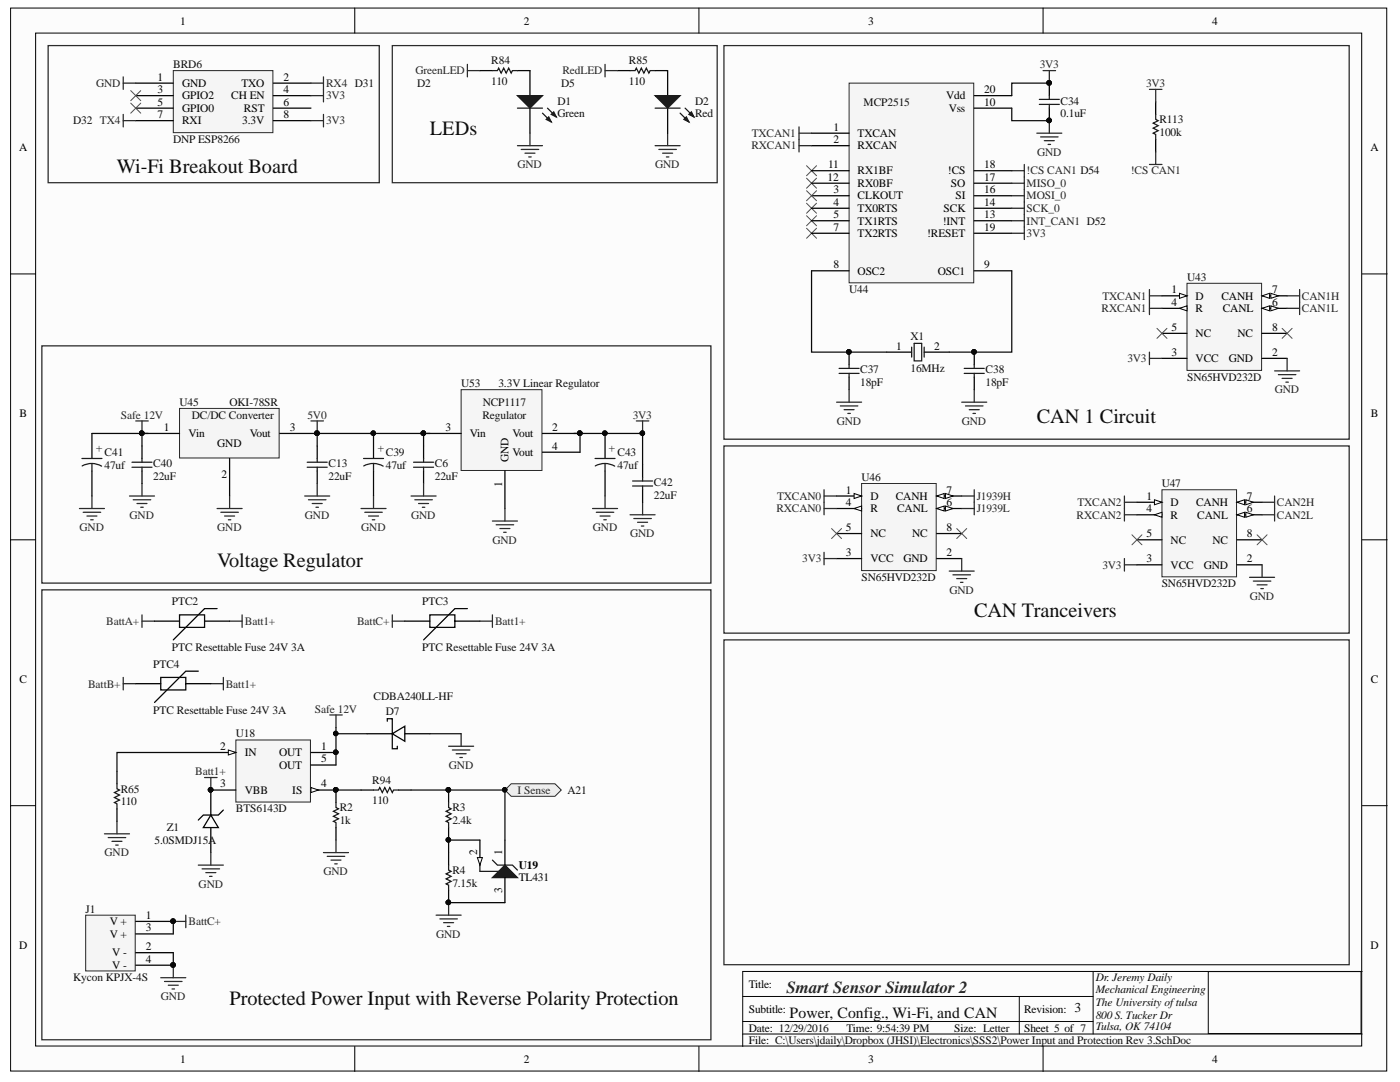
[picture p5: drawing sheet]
<svg xmlns="http://www.w3.org/2000/svg" width="279mm" height="216mm" viewBox="0 0 279 216" stroke-linecap="round" stroke-linejoin="round" font-family="sans-serif">
<defs><g id="words">
<g font-size="4.1" fill="#0e0e0e">
<text x="85.8" y="26.9">LEDs</text>
<text x="23.3" y="34.5">Wi-Fi Breakout Board</text>
<text x="206.9" y="84.4">CAN 1 Circuit</text>
<text x="43.4" y="113.1">Voltage Regulator</text>
<text x="194.4" y="123.1">CAN Tranceivers</text>
<text x="45.8" y="200.5">Protected Power Input with Reverse Polarity Protection</text>
</g>
<text font-size="3.4" fill="#262626" x="157" y="198.1">Smart Sensor Simulator 2</text>
<text font-size="3.1" fill="#0e0e0e" x="157.6" y="203.2">Power, Config., Wi-Fi, and CAN</text>
<text font-size="2.7" fill="#0e0e0e" x="214.4" y="202">3</text>
<g font-size="2.3">
<text x="35.9" y="4.9">1</text>
<text x="104.6" y="4.9">2</text>
<text x="173.3" y="4.9">3</text>
<text x="241.9" y="4.9">4</text>
<text x="31.4" y="16.1">1</text>
<text x="36.3" y="17.3">GND</text>
<text x="48.2" y="17.3">TXO</text>
<text x="56.5" y="16.1">2</text>
<text x="31.4" y="18.6">3</text>
<text x="31.4" y="21.1">5</text>
<text x="31.4" y="23.6">7</text>
<text x="36.3" y="19.8">GPIO2</text>
<text x="36.3" y="22.4">GPIO0</text>
<text x="46.2" y="19.8">CH EN</text>
<text x="48.7" y="22.4">RST</text>
<text x="56.5" y="18.6">4</text>
<text x="56.5" y="21.1">6</text>
<text x="56.5" y="23.6">8</text>
<text x="188.8" y="19.8">Vdd</text>
<text x="189.3" y="22.4">Vss</text>
<text x="196.4" y="21.1">10</text>
<text x="196.4" y="18.6">20</text>
<text x="36.3" y="24.8">RXI</text>
<text x="48.3" y="24.8">3.3V</text>
<text x="166.3" y="26.1">1</text>
<text x="166.3" y="28.5">2</text>
<text x="171.2" y="27.4">TXCAN</text>
<text x="171.2" y="29.8">RXCAN</text>
<text x="3.8" y="30.2">A</text>
<text x="165.2" y="33.6">11</text>
<text x="171.2" y="34.8">RX1BF</text>
<text x="189.2" y="34.8">!CS</text>
<text x="196.4" y="33.6">18</text>
<text x="273.5" y="30.2">A</text>
<text x="165.2" y="36.1">12</text>
<text x="166.3" y="38.6">3</text>
<text x="166.3" y="41.1">4</text>
<text x="171.2" y="39.8">CLKOUT</text>
<text x="171.2" y="37.3">RX0BF</text>
<text x="189.8" y="37.3">SO</text>
<text x="190.7" y="39.8">SI</text>
<text x="196.4" y="41.1">14</text>
<text x="196.4" y="38.6">16</text>
<text x="196.4" y="36.1">17</text>
<text x="166.3" y="43.6">5</text>
<text x="166.3" y="46">7</text>
<text x="171.2" y="42.3">TX0RTS</text>
<text x="171.2" y="44.9">TX1RTS</text>
<text x="171.2" y="47.3">TX2RTS</text>
<text x="185" y="47.3">!RESET</text>
<text x="188.2" y="44.9">!INT</text>
<text x="188.3" y="42.3">SCK</text>
<text x="196.4" y="43.6">13</text>
<text x="196.4" y="46">19</text>
<text x="166.3" y="53.6">8</text>
<text x="196.4" y="53.6">9</text>
<text x="171.2" y="54.8">OSC2</text>
<text x="187.1" y="54.8">OSC1</text>
<text x="233.8" y="58.5">1</text>
<text x="238.6" y="59.8">D</text>
<text x="243.8" y="59.8">CANH</text>
<text x="253.9" y="58.5">7</text>
<text x="233.8" y="61.1">4</text>
<text x="238.6" y="62.3">R</text>
<text x="244" y="62.3">CANL</text>
<text x="253.9" y="61.1">6</text>
<text x="178.9" y="69.8">1</text>
<text x="186.5" y="69.8">2</text>
<text x="233.8" y="71">3</text>
<text x="233.8" y="66.1">5</text>
<text x="238.6" y="67.2">NC</text>
<text x="247" y="67.2">NC</text>
<text x="253.9" y="71">2</text>
<text x="253.9" y="66.1">8</text>
<text x="238.6" y="72.3">VCC</text>
<text x="245.2" y="72.3">GND</text>
<text x="3.9" y="83.2">B</text>
<text x="273.6" y="83.2">B</text>
<text x="32.7" y="86">1</text>
<text x="37.6" y="87.3">Vin</text>
<text x="43.4" y="89.3">GND</text>
<text x="49.9" y="87.3">Vout</text>
<text x="57.8" y="86">3</text>
<text x="88.9" y="86">3</text>
<text x="93.7" y="87.3">Vin</text>
<text x="102.3" y="87.3">Vout</text>
<text x="110.2" y="86">2</text>
<text x="110.2" y="89.7">4</text>
<text x="44.2" y="95.5">2</text>
<text x="101.5" y="92.2" transform="rotate(-90 101.5 92.2)">GND</text>
<text x="102.3" y="91">Vout</text>
<text x="100.2" y="97.1" transform="rotate(-90 100.2 97.1)">1</text>
<text x="168.8" y="98.5">1</text>
<text x="168.8" y="100.9">4</text>
<text x="173.7" y="99.8">D</text>
<text x="178.8" y="99.8">CANH</text>
<text x="188.9" y="100.9">6</text>
<text x="188.9" y="98.5">7</text>
<text x="228.8" y="99.8">1</text>
<text x="233.6" y="100.9">D</text>
<text x="238.7" y="100.9">CANH</text>
<text x="248.8" y="99.8">7</text>
<text x="168.8" y="106">5</text>
<text x="173.7" y="102.2">R</text>
<text x="173.7" y="107.2">NC</text>
<text x="179" y="102.2">CANL</text>
<text x="182.1" y="107.2">NC</text>
<text x="188.9" y="106">8</text>
<text x="228.8" y="102.2">4</text>
<text x="228.8" y="107.2">5</text>
<text x="233.6" y="103.5">R</text>
<text x="239" y="103.5">CANL</text>
<text x="248.8" y="102.2">6</text>
<text x="248.8" y="107.2">8</text>
<text x="168.8" y="111">3</text>
<text x="173.7" y="112.2">VCC</text>
<text x="180.3" y="112.2">GND</text>
<text x="188.9" y="111">2</text>
<text x="228.8" y="112.2">3</text>
<text x="233.6" y="113.5">VCC</text>
<text x="233.6" y="108.5">NC</text>
<text x="240.2" y="113.5">GND</text>
<text x="242" y="108.5">NC</text>
<text x="248.8" y="112.2">2</text>
<text x="3.9" y="136.3">C</text>
<text x="273.6" y="136.3">C</text>
<text x="44" y="149.7">2</text>
<text x="64.1" y="149.7">1</text>
<text x="48.9" y="150.9">IN</text>
<text x="55.7" y="150.9">OUT</text>
<text x="55.7" y="153.4">OUT</text>
<text x="64.1" y="152.1">5</text>
<text x="44" y="157.1">3</text>
<text x="48.9" y="158.4">VBB</text>
<text x="58.3" y="158.4">IS</text>
<text x="64.1" y="157.1">4</text>
<text x="95.3" y="170.6" transform="rotate(-90 95.3 170.6)">2</text>
<text x="100.2" y="170.6" transform="rotate(-90 100.2 170.6)">1</text>
<text x="103.5" y="173.3">U19</text>
<text x="100.2" y="178.2" transform="rotate(-90 100.2 178.2)">3</text>
<text x="103.5" y="175.9">TL431</text>
<text x="21.9" y="184.6">V +</text>
<text x="29.1" y="183.4">1</text>
<text x="29.1" y="185.9">3</text>
<text x="3.8" y="189.3">D</text>
<text x="21.9" y="187.1">V +</text>
<text x="22.4" y="190.8">V -</text>
<text x="29.1" y="189.6">2</text>
<text x="273.5" y="189.3">D</text>
<text x="22.4" y="193.4">V -</text>
<text x="29.1" y="192.1">4</text>
<text x="149.4" y="197.1">Title:</text>
<text x="149.4" y="202.1">Subtitle:</text>
<text x="204.4" y="202.1">Revision:</text>
<text x="149.4" y="205.9">Date: 12/29/2016</text>
<text x="149.4" y="208.3">File: C:\Users\jdaily\Dropbox (JHSI)\Electronics\SSS2\Power Input and Protection Rev 3.SchDoc</text>
<text x="169" y="205.9">Time: 9:54:39 PM</text>
<text x="190.4" y="205.9">Size: Letter</text>
<text x="204.4" y="205.9">Sheet 5 of 7</text>
<text x="35.9" y="212">1</text>
<text x="104.6" y="212">2</text>
<text x="173.3" y="212">3</text>
<text x="241.9" y="212">4</text>
</g>
<g font-size="2.3" fill="#262626">
<text x="19.2" y="17.3">GND</text>
<text x="65.1" y="17.3">RX4 D31</text>
<text x="82.9" y="14.9">GreenLED</text>
<text x="112.2" y="14.9">RedLED</text>
<text x="207.5" y="13.6">3V3</text>
<text x="228.7" y="17.3">3V3</text>
<text x="65.1" y="19.8">3V3</text>
<text x="65.1" y="24.8">3V3</text>
<text x="149.9" y="29.8">RXCAN1</text>
<text x="150" y="27.4">TXCAN1</text>
<text x="103.3" y="33.6">GND</text>
<text x="130.8" y="33.6">GND</text>
<text x="204.9" y="34.8">!CS CAN1 D54</text>
<text x="207" y="31.1">GND</text>
<text x="225.7" y="34.8">!CS CAN1</text>
<text x="204.9" y="37.3">MISO_0</text>
<text x="204.9" y="39.8">MOSI_0</text>
<text x="204.9" y="42.3">SCK_0</text>
<text x="204.9" y="44.9">INT_CAN1 D52</text>
<text x="204.9" y="47.3">3V3</text>
<text x="220" y="59.8">TXCAN1</text>
<text x="259.8" y="59.8">CAN1H</text>
<text x="219.9" y="62.3">RXCAN1</text>
<text x="259.8" y="62.3">CAN1L</text>
<text x="225" y="72.3">3V3</text>
<text x="24.1" y="83.5">Safe 12V</text>
<text x="61.4" y="83.5">5V0</text>
<text x="126.3" y="83.5">3V3</text>
<text x="254.4" y="78.5">GND</text>
<text x="167" y="84.7">GND</text>
<text x="192" y="84.7">GND</text>
<text x="155.1" y="99.8">TXCAN0</text>
<text x="194.9" y="99.8">J1939H</text>
<text x="215" y="100.9">TXCAN2</text>
<text x="254.8" y="100.9">CAN2H</text>
<text x="15.9" y="106">GND</text>
<text x="25.9" y="103.5">GND</text>
<text x="43.4" y="106">GND</text>
<text x="60.9" y="103.5">GND</text>
<text x="72.1" y="106">GND</text>
<text x="82.1" y="103.5">GND</text>
<text x="118.3" y="106">GND</text>
<text x="125.8" y="107.2">GND</text>
<text x="154.9" y="102.2">RXCAN0</text>
<text x="194.9" y="102.2">J1939L</text>
<text x="214.9" y="103.5">RXCAN2</text>
<text x="254.8" y="103.5">CAN2L</text>
<text x="98.3" y="108.5">GND</text>
<text x="160.1" y="112.2">3V3</text>
<text x="220" y="113.5">3V3</text>
<text x="189.5" y="118.4">GND</text>
<text x="249.4" y="119.7">GND</text>
<text x="21.2" y="124.7">BattA+</text>
<text x="48.9" y="124.7">Batt1+</text>
<text x="71.3" y="124.7">BattC+</text>
<text x="98.8" y="124.7">Batt1+</text>
<text x="17.6" y="137.2">BattB+</text>
<text x="45.1" y="137.2">Batt1+</text>
<text x="62.8" y="142.2">Safe 12V</text>
<text x="39" y="154.7">Batt1+</text>
<text x="89.6" y="153.4">GND</text>
<text x="103.3" y="158.4">I Sense</text>
<text x="20.9" y="170.9">GND</text>
<text x="39.6" y="177.2">GND</text>
<text x="64.6" y="174.6">GND</text>
<text x="37.6" y="184.6">BattC+</text>
<text x="87.1" y="187.1">GND</text>
<text x="32.1" y="199.6">GND</text>
</g>
<g font-size="2.3" fill="#0e0e0e">
<text x="34.6" y="13.6">BRD6</text>
<text x="83.3" y="17.3">D2</text>
<text x="98" y="12.8">R84</text>
<text x="98" y="16.9">110</text>
<text x="112" y="17.3">D5</text>
<text x="125.5" y="12.8">R85</text>
<text x="125.5" y="16.9">110</text>
<text x="111.2" y="20.9">D1</text>
<text x="111.2" y="23.3">Green</text>
<text x="138.7" y="20.9">D2</text>
<text x="138.7" y="23.3">Red</text>
<text x="172.3" y="21.1">MCP2515</text>
<text x="211.7" y="20.9">C34</text>
<text x="211.7" y="23.3">0.1uF</text>
<text x="14.6" y="24.8">D32 TX4</text>
<text x="34.6" y="28.5">DNP ESP8266</text>
<text x="231.4" y="24.6">R113</text>
<text x="231.4" y="27.1">100k</text>
<text x="169.5" y="58.5">U44</text>
<text x="236.9" y="56">U43</text>
<text x="181.7" y="67.7">X1</text>
<text x="92" y="77.3">U53</text>
<text x="99.5" y="77.3">3.3V Linear Regulator</text>
<text x="171.7" y="74.5">C37</text>
<text x="171.7" y="77">18pF</text>
<text x="181.7" y="74.3">16MHz</text>
<text x="196.7" y="74.5">C38</text>
<text x="196.7" y="77">18pF</text>
<text x="236.9" y="76">SN65HVD232D</text>
<text x="35.8" y="81">U45</text>
<text x="38.3" y="83.5">DC/DC Converter</text>
<text x="45.8" y="81">OKI-78SR</text>
<text x="96.3" y="83.5">Regulator</text>
<text x="96.4" y="81">NCP1117</text>
<text x="20.4" y="90.2" transform="rotate(-90 20.4 90.2)">+</text>
<text x="20.9" y="91">C41</text>
<text x="20.9" y="93.5">47uf</text>
<text x="30.6" y="93.3">C40</text>
<text x="30.6" y="95.7">22uF</text>
<text x="65.6" y="93.3">C13</text>
<text x="65.6" y="95.7">22uF</text>
<text x="76.6" y="90.2" transform="rotate(-90 76.6 90.2)">+</text>
<text x="77" y="91">C39</text>
<text x="77" y="93.5">47uf</text>
<text x="86.8" y="93.3">C6</text>
<text x="86.8" y="95.7">22uF</text>
<text x="122.7" y="90.2" transform="rotate(-90 122.7 90.2)">+</text>
<text x="123.2" y="91">C43</text>
<text x="123.2" y="93.5">47uf</text>
<text x="171.9" y="96">U46</text>
<text x="130.5" y="97">C42</text>
<text x="130.5" y="99.5">22uF</text>
<text x="231.9" y="97.2">U47</text>
<text x="171.9" y="116">SN65HVD232D</text>
<text x="231.9" y="117.2">SN65HVD232D</text>
<text x="34.3" y="120.7">PTC2</text>
<text x="84.3" y="120.7">PTC3</text>
<text x="34.3" y="129.9">PTC Resettable Fuse 24V 3A</text>
<text x="84.3" y="129.9">PTC Resettable Fuse 24V 3A</text>
<text x="30.6" y="133.2">PTC4</text>
<text x="30.6" y="142.4">PTC Resettable Fuse 24V 3A</text>
<text x="74.6" y="139.6">CDBA240LL-HF</text>
<text x="77" y="142.7">D7</text>
<text x="47.1" y="147.2">U18</text>
<text x="24.1" y="158.1">R65</text>
<text x="24.1" y="160.7">110</text>
<text x="67.8" y="161.9">R2</text>
<text x="74.3" y="156.4">R94</text>
<text x="74.3" y="160.4">110</text>
<text x="90.3" y="161.9">R3</text>
<text x="113.3" y="158.4">A21</text>
<text x="33.3" y="165.9">Z1</text>
<text x="47.1" y="162.1">BTS6143D</text>
<text x="67.8" y="164.4">1k</text>
<text x="90.3" y="164.4">2.4k</text>
<text x="30.9" y="168.4">5.0SMDJ15A</text>
<text x="90.3" y="174.4">R4</text>
<text x="90.3" y="176.9">7.15k</text>
<text x="17.1" y="182.1">J1</text>
<text x="14.6" y="195.8">Kycon KPJX-4S</text>
<text x="218.7" y="195.8">Dr. Jeremy Daily</text>
<text x="218.7" y="200.6">The University oftulsa</text>
<text x="218.7" y="198.2">Mechanical Engineering</text>
<text x="218.7" y="203.3">800 S. Tucker Dr</text>
<text x="218.7" y="205.6">Tulsa, OK 74104</text>
</g>
</g></defs>
<g fill="#fcfcfc" stroke="#000" stroke-width=".2">
<path d="M2.1 1.6h274.7v212.1h-274.7z"/>
<path d="M7.1 6.6h264.7v202.1h-264.7z"/>
</g>
<g fill="none" stroke="#000" stroke-width=".2">
<path d="M70.8 1.6v5M139.5 1.6v5M208.2 1.6v5M2.1 54.7h5M271.9 54.7h5M2.1 107.7h5M271.9 107.7h5M2.1 160.8h5M271.9 160.8h5M148.2 198.8h70M203.4 198.8v7.5M218.2 193.8v12.5"/>
<path d="M241.1 193.9h30.5v12.3h-30.5zM271.9 193.8h-123.7v15M70.8 208.8v5M139.5 208.8v5M148.2 203.8h70M148.2 206.3h123.7M208.2 208.8v5"/>
</g>
<path d="M34.6 14.1h19.9v12.4h-19.9z" fill="#f5f5f5" stroke="#262626" stroke-width=".2"/>
<path d="M27.1 16.6h7.5M27.1 19.1h7.5M54.6 16.6h7.5M54.6 19.1h7.5M27.1 21.6h7.5M27.1 24.1h7.5M54.6 21.6h7.5M54.6 24.1h7.5" fill="none" stroke="#000" stroke-width=".25"/>
<path d="M24.6 15.3v2.5M24.6 16.6h2.5M62.1 24.1h2.5M64.6 22.8v2.5M8.4 117.7h133.5v89.8h-133.5z" fill="none" stroke="#262626" stroke-width=".25"/>
<path d="M17.1 182.6h9.9v11.1h-9.9z" fill="#f5f5f5" stroke="#262626" stroke-width=".2"/>
<path d="M105.8 14.1v5M105.8 21.6v5M27.1 183.9h7.5M27.1 186.4h7.5M27.1 190.1h7.5M27.1 192.6h7.5" fill="none" stroke="#000" stroke-width=".25"/>
<g fill="#0e0e0e" stroke="#0e0e0e" stroke-width=".2">
<circle cx="34.5" cy="183.8" r=".45"/>
<circle cx="34.5" cy="192.5" r=".45"/>
</g>
<path d="M8.4 69h133.5v47.3h-133.5zM32.1 195.1h5M32.8 195.8h3.5M33.6 196.6h2M34.3 197.3h.5M34.6 192.6v2.5" fill="none" stroke="#262626" stroke-width=".25"/>
<path d="M103.3 19.1h5l-2.5 2.5z" fill="#1c1c1c"/>
<path d="M103.3 19.1h5l-2.5 2.5zM108.3 22.6l1.7 1.7M109.3 21.6l1.7 1.7" fill="none" stroke="#1c1c1c" stroke-width=".25"/>
<path d="M109 23.8l.5-.5 .5 1z" fill="#1c1c1c"/>
<path d="M109 23.8l.5-.5 .5 1z" fill="none" stroke="#1c1c1c" stroke-width=".25"/>
<path d="M110 22.8l.5-.5 .5 1z" fill="#1c1c1c"/>
<path d="M98.3 14.1h1l.2-.5 .5 1 .5-1 .5 1 .5-1 .5 1 .3-.5h1M125.7 14.1h1l.3-.5 .5 1 .5-1 .5 1 .5-1 .5 1 .2-.5h1M103.3 21.6h5M110 22.8l.5-.5 .5 1z" fill="none" stroke="#1c1c1c" stroke-width=".25"/>
<path d="M95.8 14.1h2.5M103.3 14.1h2.5M123.2 14.1h2.5M130.7 14.1h2.5v5M133.2 21.6v5" fill="none" stroke="#000" stroke-width=".25"/>
<path d="M103.3 29.1h5M104 29.8h3.5M104.8 30.6h2M105.5 31.3h.5M105.8 26.6v2.5M130.7 29.1h5M131.5 29.8h3.5M132.2 30.6h2M133 31.3h.5M133.2 26.6v2.5" fill="none" stroke="#262626" stroke-width=".25"/>
<path d="M130.7 19.1h5l-2.5 2.5z" fill="#1c1c1c"/>
<path d="M130.7 19.1h5l-2.5 2.5zM135.7 22.6l1.8 1.7M136.7 21.6l1.8 1.7" fill="none" stroke="#1c1c1c" stroke-width=".25"/>
<path d="M136.5 23.8l.5-.5 .5 1z" fill="#1c1c1c"/>
<path d="M136.5 23.8l.5-.5 .5 1z" fill="none" stroke="#1c1c1c" stroke-width=".25"/>
<path d="M137.5 22.8l.5-.5 .5 1z" fill="#1c1c1c"/>
<path d="M130.7 21.6h5M137.5 22.8l.5-.5 .5 1z" fill="none" stroke="#1c1c1c" stroke-width=".25"/>
<path d="M26.1 18.1l2 2M28.1 18.1l-2 2M26.1 20.6l2 2M28.1 20.6l-2 2" fill="none" stroke="#4c4c4c" stroke-width=".2"/>
<path d="M35.8 81.5h19.9v9.9h-19.9z" fill="#f5f5f5" stroke="#262626" stroke-width=".2"/>
<path d="M28.3 86.5h7.5M45.8 91.5v7.5M55.8 86.5h7.5" fill="none" stroke="#000" stroke-width=".25"/>
<g fill="#0e0e0e" stroke="#0e0e0e" stroke-width=".2">
<circle cx="28.3" cy="86.4" r=".45"/>
<circle cx="63.3" cy="86.4" r=".45"/>
<circle cx="128.2" cy="86.4" r=".45"/>
</g>
<path d="M9.6 9.1h66.1v27.4h-66.1zM78.3 9.1h64.8v27.4h-64.8zM27.1 84h2.5M28.3 84v2.5M45.8 99v2.5M127 84h2.5M128.2 84v2.5M43.3 101.5h5M44.1 102.2h3.5M44.8 103h2M45.6 103.7h.5" fill="none" stroke="#262626" stroke-width=".25"/>
<path d="M161 35.6l2 2M161 33.1l2 2M163 35.6l-2 2M163 33.1l-2 2M161 40.6l2 2M161 43.1l2 1.9M161 45.5l2 2M163 40.6l-2 2M163 43.1l-2 1.9M163 45.5l-2 2" fill="none" stroke="#4c4c4c" stroke-width=".2"/>
<path d="M169.5 16.6h24.8v39.8h-24.8z" fill="#f5f5f5" stroke="#262626" stroke-width=".2"/>
<g fill="none" stroke="#000" stroke-width=".25">
<path d="M194.4 19.1h7.5M209.4 16.6v2.5M162 26.6h7.5M162 29.1h7.5M162 39.1h7.5M162 34.1h7.5M162 36.6h7.5M194.4 39.1h7.5M194.4 21.6h7.5M194.4 34.1h7.5M194.4 36.6h7.5M209.4 21.6v2.5"/>
<path d="M162 41.6h7.5M162 44h7.5M162 46.5h7.5M162 54h7.5M194.4 41.6h7.5M194.4 44h7.5M194.4 46.5h7.5M194.4 54h7.5"/>
</g>
<g fill="none" stroke="#262626" stroke-width=".25">
<path d="M144.5 9.1h124.8v78.5h-124.8zM208.2 14.1h2.5M209.4 14.1v2.5M159.5 26.6h2.5M159.5 25.3v5M159.5 29.1h2.5M201.9 34.1h2.5M201.9 36.6h2.5M201.9 39.1h2.5M204.4 32.8v12.5M206.9 26.6h5M207.7 27.3h3.5"/>
<path d="M208.4 28.1h2M209.2 28.8h.5M209.4 24.1v2.5M201.9 41.6h2.5M201.9 44h2.5"/>
</g>
<g fill="#0e0e0e" stroke="#0e0e0e" stroke-width=".2">
<circle cx="209.4" cy="24" r=".45"/>
<circle cx="209.4" cy="16.5" r=".45"/>
</g>
<path d="M207.4 19.8h4M209.4 19.1v.7M207.4 20.8h4M209.4 20.8v.8" fill="none" stroke="#1c1c1c" stroke-width=".25"/>
<path d="M236.9 56.5h14.9v17.4h-14.9z" fill="#f5f5f5" stroke="#262626" stroke-width=".2"/>
<path d="M231.9 59h5" fill="none" stroke="#000" stroke-width=".25"/>
<path d="M235.4 58.5l1.5 .5-1.5 .5z" fill="#fcfcfc"/>
<path d="M235.4 58.5l1.5 .5-1.5 .5z" fill="none" stroke="#000" stroke-width=".2"/>
<path d="M231.9 71.5h5M231.9 61.5h5M251.9 71.5h5" fill="none" stroke="#000" stroke-width=".25"/>
<path d="M235.4 61.5l1.5-.5v1z" fill="#fcfcfc"/>
<path d="M235.4 61.5l1.5-.5v1z" fill="none" stroke="#000" stroke-width=".2"/>
<path d="M231.9 66.5h5M251.9 61.5h5" fill="none" stroke="#000" stroke-width=".25"/>
<path d="M251.9 61.5l1.5-.5v1z" fill="#fcfcfc"/>
<path d="M251.9 61.5l1.5-.5v1z" fill="none" stroke="#000" stroke-width=".2"/>
<path d="M253.6 61l1.5 .5-1.5 .5z" fill="#fcfcfc"/>
<path d="M253.6 61l1.5 .5-1.5 .5z" fill="none" stroke="#000" stroke-width=".2"/>
<path d="M251.9 59h5" fill="none" stroke="#000" stroke-width=".25"/>
<path d="M251.9 59l1.5-.5v1z" fill="#fcfcfc"/>
<path d="M251.9 59l1.5-.5v1z" fill="none" stroke="#000" stroke-width=".2"/>
<path d="M253.6 58.5l1.5 .5-1.5 .5z" fill="#fcfcfc"/>
<path d="M253.6 58.5l1.5 .5-1.5 .5z" fill="none" stroke="#000" stroke-width=".2"/>
<path d="M169.5 70.3v2.5M169.5 75.3v2.5M176.9 70.3h5M184.4 70.3h5M194.4 70.3v2.5M194.4 75.3v2.5M251.9 66.5h5" fill="none" stroke="#000" stroke-width=".25"/>
<g fill="none" stroke="#262626" stroke-width=".25">
<path d="M201.9 46.5h2.5M204.4 45.3v2.5M229.4 57.8v5M229.4 59h2.5M256.9 59h2.5M259.4 57.8v5M169.5 77.8v2.4M194.4 77.8v2.4M229.4 70.3v2.5M229.4 61.5h2.5M229.4 71.5h2.5M254.4 74h5"/>
<path d="M255.1 74.8h3.5M255.9 75.5h2M256.6 76.3h.5M256.9 61.5h2.5M256.9 71.5v2.5M167 80.2h5M167.7 81h3.5M168.5 81.7h2M169.2 82.5h.5M191.9 80.2h5M192.7 81h3.5M193.4 81.7h2"/>
<path d="M194.2 82.5h.5"/>
</g>
<g fill="#0e0e0e" stroke="#0e0e0e" stroke-width=".2">
<circle cx="169.4" cy="70.2" r=".45"/>
<circle cx="194.4" cy="70.2" r=".45"/>
</g>
<path d="M167.5 73.5h4M167.5 74.5h4M169.5 72.8v.7M169.5 74.5v.8M181.9 69.3v2M182.4 68.5h1.5v3.5h-1.5zM184.4 69.3v2M192.4 73.5h4M192.4 74.5h4M194.4 72.8v.7M194.4 74.5v.8" fill="none" stroke="#1c1c1c" stroke-width=".25"/>
<path d="M161 38.1l2 2M163 38.1l-2 2M230.9 65.5l2 2M232.9 65.5l-2 2M255.9 65.5l2 2M257.9 65.5l-2 2" fill="none" stroke="#4c4c4c" stroke-width=".2"/>
<path d="M172 96.5h14.8v17.4h-14.8z" fill="#f5f5f5" stroke="#262626" stroke-width=".2"/>
<path d="M167 99h5" fill="none" stroke="#000" stroke-width=".25"/>
<path d="M170.5 98.5l1.5 .5-1.5 .5z" fill="#fcfcfc"/>
<path d="M170.5 98.5l1.5 .5-1.5 .5z" fill="none" stroke="#000" stroke-width=".2"/>
<path d="M167 111.5h5M167 101.5h5M186.9 111.5h5" fill="none" stroke="#000" stroke-width=".25"/>
<path d="M170.5 101.5l1.5-.5v1z" fill="#fcfcfc"/>
<path d="M170.5 101.5l1.5-.5v1z" fill="none" stroke="#000" stroke-width=".2"/>
<path d="M167 106.5h5M186.9 101.5h5" fill="none" stroke="#000" stroke-width=".25"/>
<path d="M186.9 101.5l1.5-.5v1z" fill="#fcfcfc"/>
<path d="M186.9 101.5l1.5-.5v1z" fill="none" stroke="#000" stroke-width=".2"/>
<path d="M188.7 101l1.5 .5-1.5 .5z" fill="#fcfcfc"/>
<path d="M188.7 101l1.5 .5-1.5 .5z" fill="none" stroke="#000" stroke-width=".2"/>
<path d="M186.9 99h5" fill="none" stroke="#000" stroke-width=".25"/>
<path d="M186.9 99l1.5-.5v1z" fill="#fcfcfc"/>
<path d="M186.9 99l1.5-.5v1z" fill="none" stroke="#000" stroke-width=".2"/>
<path d="M188.7 98.5l1.5 .5-1.5 .5z" fill="#fcfcfc"/>
<path d="M188.7 98.5l1.5 .5-1.5 .5z" fill="none" stroke="#000" stroke-width=".2"/>
<path d="M186.9 106.5h5" fill="none" stroke="#000" stroke-width=".25"/>
<g fill="none" stroke="#262626" stroke-width=".25">
<path d="M164.5 97.7v5M164.5 99h2.5M191.9 99h2.5M194.4 97.7v5M164.5 110.2v2.5M164.5 101.5h2.5M164.5 111.5h2.5M189.4 114h5M190.2 114.7h3.5M190.9 115.5h2M191.7 116.2h.5M191.9 101.5h2.5"/>
<path d="M191.9 111.5v2.5"/>
</g>
<path d="M166 105.5l2 2M168 105.5l-2 2M190.9 105.5l2 2M192.9 105.5l-2 2" fill="none" stroke="#4c4c4c" stroke-width=".2"/>
<path d="M231.9 97.7h14.9v17.4h-14.9z" fill="#f5f5f5" stroke="#262626" stroke-width=".2"/>
<path d="M226.9 100.2h5" fill="none" stroke="#000" stroke-width=".25"/>
<path d="M230.4 99.7l1.5 .5-1.5 .5z" fill="#fcfcfc"/>
<path d="M230.4 99.7l1.5 .5-1.5 .5z" fill="none" stroke="#000" stroke-width=".2"/>
<path d="M226.9 112.7h5M226.9 102.7h5M246.9 112.7h5" fill="none" stroke="#000" stroke-width=".25"/>
<path d="M230.4 102.7l1.5-.5v1z" fill="#fcfcfc"/>
<path d="M230.4 102.7l1.5-.5v1z" fill="none" stroke="#000" stroke-width=".2"/>
<path d="M226.9 107.7h5M246.9 102.7h5" fill="none" stroke="#000" stroke-width=".25"/>
<path d="M246.9 102.7l1.5-.5v1z" fill="#fcfcfc"/>
<path d="M246.9 102.7l1.5-.5v1z" fill="none" stroke="#000" stroke-width=".2"/>
<path d="M248.6 102.2l1.5 .5-1.5 .5z" fill="#fcfcfc"/>
<path d="M248.6 102.2l1.5 .5-1.5 .5z" fill="none" stroke="#000" stroke-width=".2"/>
<path d="M246.9 100.2h5" fill="none" stroke="#000" stroke-width=".25"/>
<path d="M246.9 100.2l1.5-.5v1z" fill="#fcfcfc"/>
<path d="M246.9 100.2l1.5-.5v1z" fill="none" stroke="#000" stroke-width=".2"/>
<path d="M248.6 99.7l1.5 .5-1.5 .5z" fill="#fcfcfc"/>
<path d="M248.6 99.7l1.5 .5-1.5 .5z" fill="none" stroke="#000" stroke-width=".2"/>
<path d="M28.3 89v2.5M28.3 94v2.5M128.2 92.7v2.5M128.2 97.7v2.5M246.9 107.7h5" fill="none" stroke="#000" stroke-width=".25"/>
<g fill="none" stroke="#262626" stroke-width=".25">
<path d="M62.1 16.6h2.5M62.1 19.1h2.5M64.6 15.3v5M24.6 22.8v2.5M24.6 24.1h2.5M25.8 99h5M26.6 99.7h3.5M28.3 96.5v2.5M144.5 89h124.8v37.3h-124.8zM224.4 99v5M254.4 99v5M27.3 100.5h2"/>
<path d="M28.1 101.2h.5M125.7 102.7h5M126.5 103.5h3.5M127.2 104.2h2M128 105h.5M128.2 100.2v2.5M224.4 111.5v2.5M224.4 100.2h2.5M224.4 102.7h2.5M224.4 112.7h2.5M249.4 115.2h5M250.1 115.9h3.5"/>
<path d="M250.9 116.7h2M251.6 117.4h.5M251.9 100.2h2.5M251.9 102.7h2.5M251.9 112.7v2.5M144.5 127.7h124.8v64.8h-124.8z"/>
</g>
<path d="M225.9 106.7l2 2M227.9 106.7l-2 2M250.9 106.7l2 2M252.9 106.7l-2 2" fill="none" stroke="#4c4c4c" stroke-width=".2"/>
<path d="M26.3 92.2h4M26.3 93.2h4M28.3 91.5v.7M28.3 93.2v.8M126.2 96h4M126.2 97h4M128.2 95.2v.8M128.2 97v.7" fill="none" stroke="#1c1c1c" stroke-width=".25"/>
<path d="M92 77.8h16.2v16.1h-16.2z" fill="#f5f5f5" stroke="#262626" stroke-width=".2"/>
<path d="M84.5 86.5h7.5M100.8 94v7.5M108.3 86.5h7.5M108.3 90.2h7.5M67.1 157.6v2.5M67.1 165.1v2.5" fill="none" stroke="#000" stroke-width=".25"/>
<g fill="#0e0e0e" stroke="#0e0e0e" stroke-width=".2">
<circle cx="115.7" cy="86.4" r=".45"/>
<circle cx="84.5" cy="86.4" r=".45"/>
<circle cx="42" cy="157.6" r=".45"/>
<circle cx="67" cy="157.6" r=".45"/>
</g>
<g fill="none" stroke="#262626" stroke-width=".25">
<path d="M98.3 104h5M99 104.7h3.5M99.8 105.5h2M100.5 106.2h.5M100.8 101.5v2.5M24.6 136.4h2.5M24.6 135.2v2.5M28.3 123.9h2.5M28.3 122.7v2.5M42.1 136.4h2.5M44.6 135.2v2.5M45.8 123.9h2.5"/>
<path d="M48.3 122.7v2.5M40.8 155.1h2.5M42.1 155.1v2.5M65.8 142.7h2.5M67.1 142.7v2.5M20.8 166.4h5M21.6 167.1h3.5M22.3 167.9h2M23.1 168.6h.5M23.3 163.9v2.5M64.6 170.1h4.9M65.3 170.9h3.5"/>
<path d="M66.1 171.6h2M66.8 172.4h.5M67.1 167.6v2.5"/>
</g>
<path d="M67.1 160.1v1l.5 .3-1 .5 1 .5-1 .5 1 .5-1 .5 .5 .2v1" fill="none" stroke="#1c1c1c" stroke-width=".25"/>
<path d="M47.1 147.7h14.9v12.3h-14.9z" fill="#f5f5f5" stroke="#262626" stroke-width=".2"/>
<path d="M42.1 150.2h5M62.1 150.2h5" fill="none" stroke="#000" stroke-width=".25"/>
<circle cx="67" cy="150.1" r=".45" fill="#0e0e0e" stroke="#0e0e0e" stroke-width=".2"/>
<path d="M45.6 149.7l1.5 .5-1.5 .5z" fill="#fcfcfc"/>
<path d="M45.6 149.7l1.5 .5-1.5 .5z" fill="none" stroke="#000" stroke-width=".2"/>
<path d="M42.1 157.6h5M62.1 157.6h5" fill="none" stroke="#000" stroke-width=".25"/>
<circle cx="42" cy="157.6" r=".45" fill="#0e0e0e" stroke="#0e0e0e" stroke-width=".2"/>
<path d="M62.1 157.1l1.5 .5-1.5 .5z" fill="#fcfcfc"/>
<path d="M62.1 157.1l1.5 .5-1.5 .5z" fill="none" stroke="#000" stroke-width=".2"/>
<g fill="#0e0e0e" stroke="#0e0e0e" stroke-width=".2">
<circle cx="67" cy="157.6" r=".45"/>
<circle cx="67" cy="150.1" r=".45"/>
<circle cx="42" cy="157.6" r=".45"/>
<circle cx="89.5" cy="180.1" r=".45"/>
<circle cx="89.5" cy="157.6" r=".45"/>
<circle cx="89.5" cy="167.6" r=".45"/>
</g>
<path d="M62.1 152.6h5M89.5 157.6v2.5M89.5 165.1v2.5M89.5 170.1v2.5M89.5 177.6v2.5" fill="none" stroke="#000" stroke-width=".25"/>
<path d="M87 182.6h5M87.8 183.4h3.5M88.5 184.1h2M89.3 184.9h.5M89.5 180.1v2.5" fill="none" stroke="#262626" stroke-width=".25"/>
<path d="M89.5 172.6v1l.5 .3-1 .5 1 .5-1 .5 1 .5-1 .5 .5 .2v1M89.5 160.1v1l.5 .3-1 .5 1 .5-1 .5 1 .5-1 .5 .5 .2v1" fill="none" stroke="#1c1c1c" stroke-width=".25"/>
<path d="M98.3 175.1l2.5-2.5 2.5 2.5z" fill="#1c1c1c"/>
<path d="M95.8 172.6v1.3h3.7M98.3 175.1l2.5-2.5 2.5 2.5zM98.3 171.6l1 1h3l1 1" fill="none" stroke="#1c1c1c" stroke-width=".25"/>
<path d="M95.8 167.6v5M100.8 175.1v5" fill="none" stroke="#000" stroke-width=".25"/>
<path d="M95.3 171.1h1l-.5 1.5z" fill="#fcfcfc"/>
<path d="M95.3 171.1h1l-.5 1.5z" fill="none" stroke="#000" stroke-width=".2"/>
<path d="M100.8 167.6v5" fill="none" stroke="#000" stroke-width=".25"/>
<path d="M100.8 157.6l1.2-1.2h8.8l1.2 1.2-1.2 1.3h-8.8z" fill-rule="evenodd" fill="#f0f0f0" stroke="#262626" stroke-width=".2"/>
<g fill="#0e0e0e" stroke="#0e0e0e" stroke-width=".2">
<circle cx="100.7" cy="157.6" r=".45"/>
<circle cx="63.3" cy="86.4" r=".45"/>
<circle cx="34.5" cy="183.8" r=".45"/>
<circle cx="42" cy="157.6" r=".45"/>
<circle cx="74.5" cy="86.4" r=".45"/>
<circle cx="120.7" cy="86.4" r=".45"/>
<circle cx="34.5" cy="192.5" r=".45"/>
<circle cx="209.4" cy="16.5" r=".45"/>
<circle cx="209.4" cy="24" r=".45"/>
<circle cx="169.4" cy="70.2" r=".45"/>
<circle cx="194.4" cy="70.2" r=".45"/>
<circle cx="115.7" cy="86.4" r=".45"/>
<circle cx="128.2" cy="86.4" r=".45"/>
<circle cx="28.3" cy="86.4" r=".45"/>
<circle cx="89.5" cy="167.6" r=".45"/>
<circle cx="89.5" cy="180.1" r=".45"/>
<circle cx="84.5" cy="86.4" r=".45"/>
<circle cx="67" cy="150.1" r=".45"/>
<circle cx="67" cy="146.4" r=".45"/>
<circle cx="67" cy="157.6" r=".45"/>
<circle cx="89.5" cy="157.6" r=".45"/>
</g>
<g fill="none" stroke="#262626" stroke-width=".25">
<path d="M93.3 12.8v2.5M93.3 14.1h2.5M120.8 12.8v2.5M120.8 14.1h2.4M229.4 17.8h2.5M230.6 17.8v2.5M229.4 32.8h2.5M230.6 30.3v2.5M18.3 99v2.5M60.8 99h5M61.6 99.7h3.5M62.1 84h2.5"/>
<path d="M63.3 84v2.5M63.3 96.5v2.5M74.5 99v2.5M82 99h5M82.8 99.7h3.5M84.5 96.5v2.5M120.8 99v2.5M15.9 101.5h4.9M16.6 102.2h3.5M17.3 103h2M18.1 103.7h.5M62.3 100.5h2"/>
<path d="M63.1 101.2h.5M72 101.5h5M72.8 102.2h3.5M73.5 103h2M74.3 103.7h.5M83.5 100.5h2M84.3 101.2h.5M118.3 101.5h4.9M119 102.2h3.5M119.8 103h1.9M120.5 103.7h.5M78.3 123.9h2.5"/>
<path d="M78.3 122.7v2.5M95.8 123.9h2.5M98.3 122.7v2.5M89.5 148.9h5M90.3 149.7h3.5M91 150.4h2M91.8 151.2h.5M92 146.4v2.5M39.6 172.6h5M40.3 173.4h3.5M41.1 174.1h2M41.8 174.9h.5"/>
<path d="M42.1 170.1v2.5M34.6 183.9h2.5M37.1 182.6v2.5"/>
</g>
<g fill="none" stroke="#000" stroke-width=".25">
<path d="M230.6 20.3v2.5M230.6 27.8v2.5M18.3 86.5v5M18.3 94v5M63.3 89v2.5M63.3 94v2.5M74.5 86.5v5M74.5 94v5M84.5 89v2.5M84.5 94v2.5M120.8 86.5v5M120.8 94v5"/>
<path d="M27.1 136.4h5M30.8 123.9h5M32.1 135.2h5v2.5h-5zM35.8 122.7h5v2.5h-5zM37.1 136.4h5M39.6 133.9h-2.5l-6.3 6.3M40.8 123.9h5M43.3 121.4h-2.5l-6.2 6.3M80.8 123.9h5M85.8 122.7h5v2.5h-5zM90.8 123.9h5M93.3 121.4h-2.5l-6.3 6.3"/>
<path d="M23.3 153.9v2.5M42.1 157.6v5M72 157.6h2.5M73.3 146.4h5M77.3 143.9v-.5h1v3l2.5-1.5v3l-2.5-1.5M78.3 146.4v3h1v-.5M79.5 157.6h2.5M80.8 146.4h5M23.3 161.4v2.5M42.1 162.6h-1.5l-1 1M42.1 165.1v5M44.6 161.6l-1 1h-1.5l1.5 2.5h-3l1.5-2.5"/>
</g>
<g fill="none" stroke="#1c1c1c" stroke-width=".25">
<path d="M230.6 22.8v1l.5 .3-1 .5 1 .5-1 .5 1 .5-1 .5 .5 .2v1M16.3 91.5h4M18.3 92.5l1.2 .2 .8 .3M18.3 92.5l-.8 .1-1.1 .4M18.3 92.5v1.5M61.3 92.2h4M61.3 93.2h4M63.3 91.5v.7M63.3 93.2v.8M72.5 91.5h4M74.5 92.5l1.2 .2 .8 .3M74.5 92.5l-.8 .1-1.1 .4"/>
<path d="M74.5 92.5v1.5M82.5 92.2h4M82.5 93.2h4M84.5 91.5v.7M84.5 93.2v.8M118.8 91.5h3.9M120.8 92.5l1.1 .2 .8 .3M120.8 92.5l-1.3 .2-.7 .3M120.8 92.5v1.5M23.3 156.4v1l.5 .2-1 .5 1 .5-1 .5 1 .5-1 .5 .5 .3v1M74.5 157.6h1l.3-.5 .5 1 .5-1 .5 1 .5-1 .5 1 .2-.5h1"/>
</g>
<g fill="none" stroke="#0e0e0e" stroke-width=".25">
<path d="M209.4 16.6h-7.5v2.5M201.9 21.6v2.5h7.5M162 54v16.3h14.9M201.9 54v16.3h-12.5M18.3 86.5h10M29.6 86.5h-1.3v2.5M84.5 86.5h-21.2v2.5M84.5 86.5h1.3M84.5 86.5v2.5M114.5 86.5h1.3M115.8 86.5h12.4v6.2M115.8 86.5v3.7"/>
<path d="M42.1 150.2h-18.8v3.7M67.1 145.2v1.2M67.1 157.6h4.9M73.3 146.4h-6.2v6.2M82 157.6h18.8v10M85.8 146.4h6.2M95.8 167.6h-6.3v2.5M34.6 183.9v2.5M34.6 190.1v2.5M89.5 180.1h11.3"/>
</g>
<use href="#words"/>
</svg>
